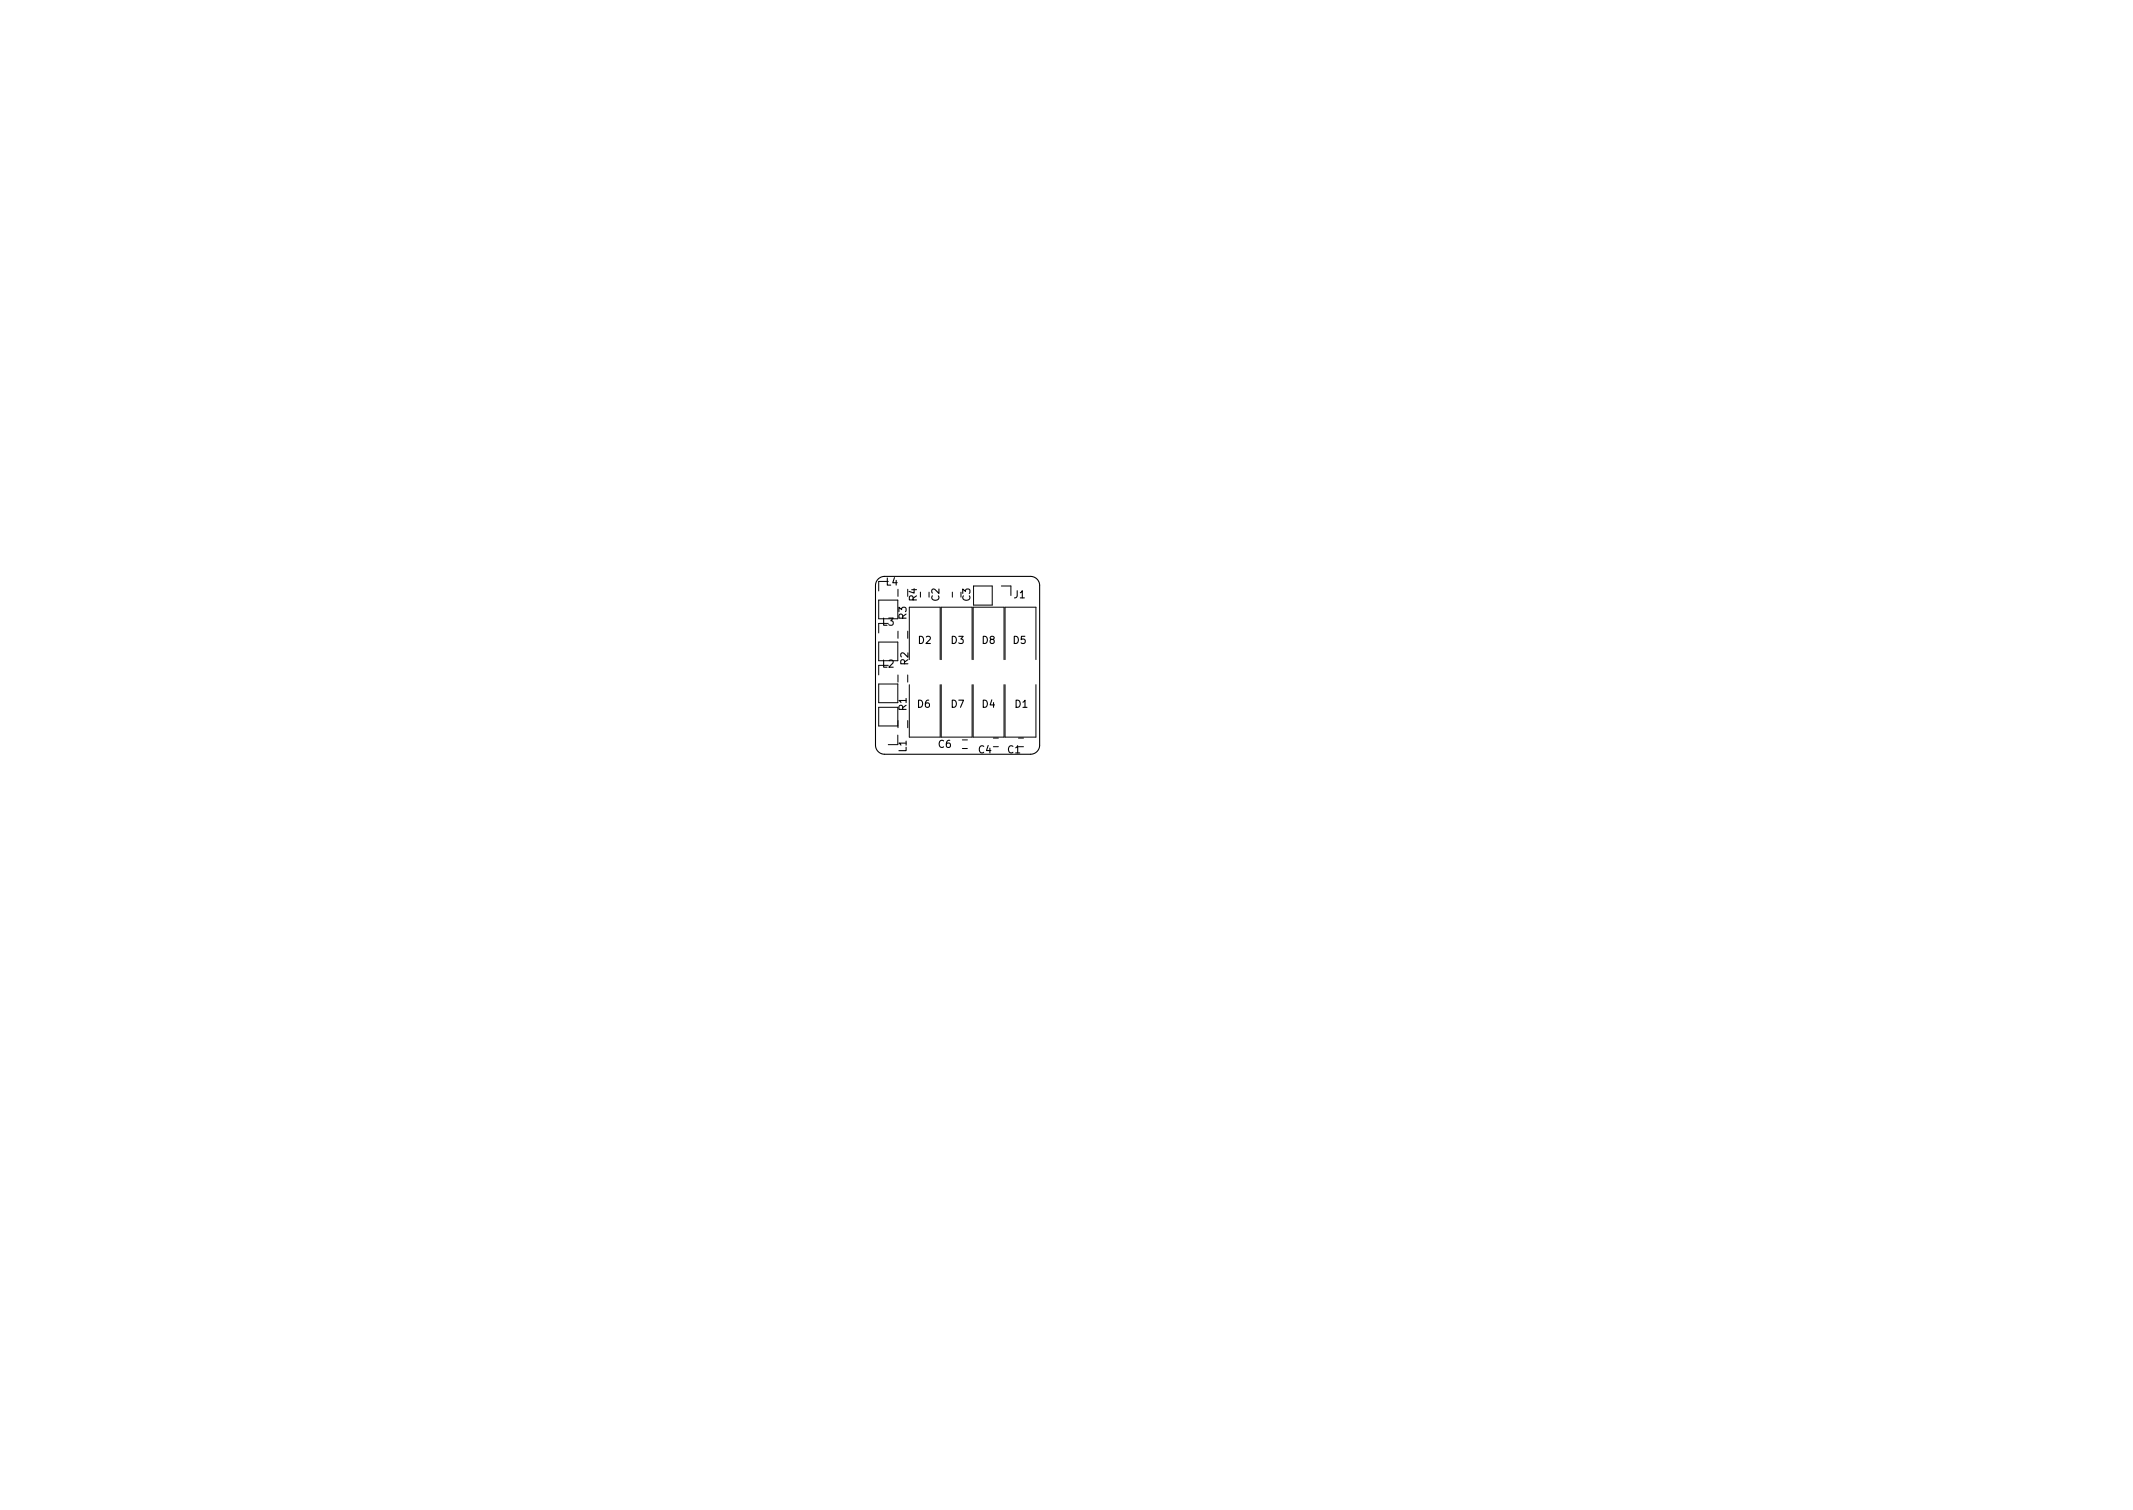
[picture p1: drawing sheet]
<svg xmlns="http://www.w3.org/2000/svg" width="297mm" height="210mm" viewBox="0 0 297 210" stroke-linecap="round" stroke-linejoin="round" font-family="sans-serif">
<defs><g id="words">
<g font-size="1.4">
<text x="123.4" y="81.5">L4</text>
<text x="127.7" y="83.7" transform="rotate(-90 127.7 83.7)">R4</text>
<text x="130.8" y="83.7" transform="rotate(-90 130.8 83.7)">C2</text>
<text x="135.1" y="83.7" transform="rotate(-90 135.1 83.7)">C3</text>
<text x="141.2" y="83.3">J1</text>
<text x="122.9" y="87.1">L3</text>
<text x="126.2" y="86.2" transform="rotate(-90 126.2 86.2)">R3</text>
<text x="127.9" y="89.6">D2</text>
<text x="132.5" y="89.6">D3</text>
<text x="136.8" y="89.6">D8</text>
<text x="141.1" y="89.6">D5</text>
<text x="122.9" y="93">L2</text>
<text x="126.5" y="92.6" transform="rotate(-90 126.5 92.6)">R2</text>
<text x="126.2" y="98.9" transform="rotate(-90 126.2 98.9)">R1</text>
<text x="127.8" y="98.5">D6</text>
<text x="132.5" y="98.5">D7</text>
<text x="136.8" y="98.5">D4</text>
<text x="141.3" y="98.5">D1</text>
<text x="126.2" y="104.7" transform="rotate(-90 126.2 104.7)">L1</text>
<text x="130.7" y="104.1">C6</text>
<text x="136.3" y="104.9">C4</text>
<text x="140.3" y="104.9">C1</text>
</g>
</g></defs>
<path d="M122.3 80.6l.4-.2 .5-.1h20.3a1.27 1.27 0 0 1 1.3 1.2v22.3a1.27 1.27 0 0 1-1.3 1.2h-20.3a1.27 1.27 0 0 1-1.3-1.2v-22.3l.1-.5z" fill="none" stroke="#000" stroke-width=".15"/>
<g fill="none" stroke="#000" stroke-width=".14">
<path d="M122.4 98.5h2.6v2.6h-2.6zM122.4 83.6h2.6v2.6h-2.6zM122.4 89.4h2.6v2.6h-2.6zM122.4 95.2h2.6v2.6h-2.6zM123.7 81h-1.3v1.3M123.7 86.8h-1.3v1.3M123.7 92.6h-1.3v1.4M125.1 82v1M125.1 87.9v1M125.1 94v1M126.4 87.9v1M126.4 94v1"/>
<path d="M126.6 95.3v7.3h4.3v-7.3M126.6 91.8v-7.3h4.3v7.3M128.2 82.4v.7M131.1 95.3v7.3h4.3v-7.3M131.1 91.8v-7.3h4.3v7.3M132.6 82.4v.7M135.5 95.3v7.3h4.3v-7.3M135.5 91.8v-7.3h4.3v7.3M135.6 81.6h2.6v2.7h-2.6zM139.4 81.6h1.4v1.3M140 95.3v7.3h4.3v-7.3M140 91.8v-7.3h4.3v7.3"/>
<path d="M125 102.4v1.3h-1.3M125.1 100.3v1M126.4 100.3v1M134 104.2h.7M134 103h.7M138.3 102.8h.7M138.3 104h.7M141.8 102.8h.7M141.8 104h.7"/>
</g>
<use href="#words"/>
</svg>
